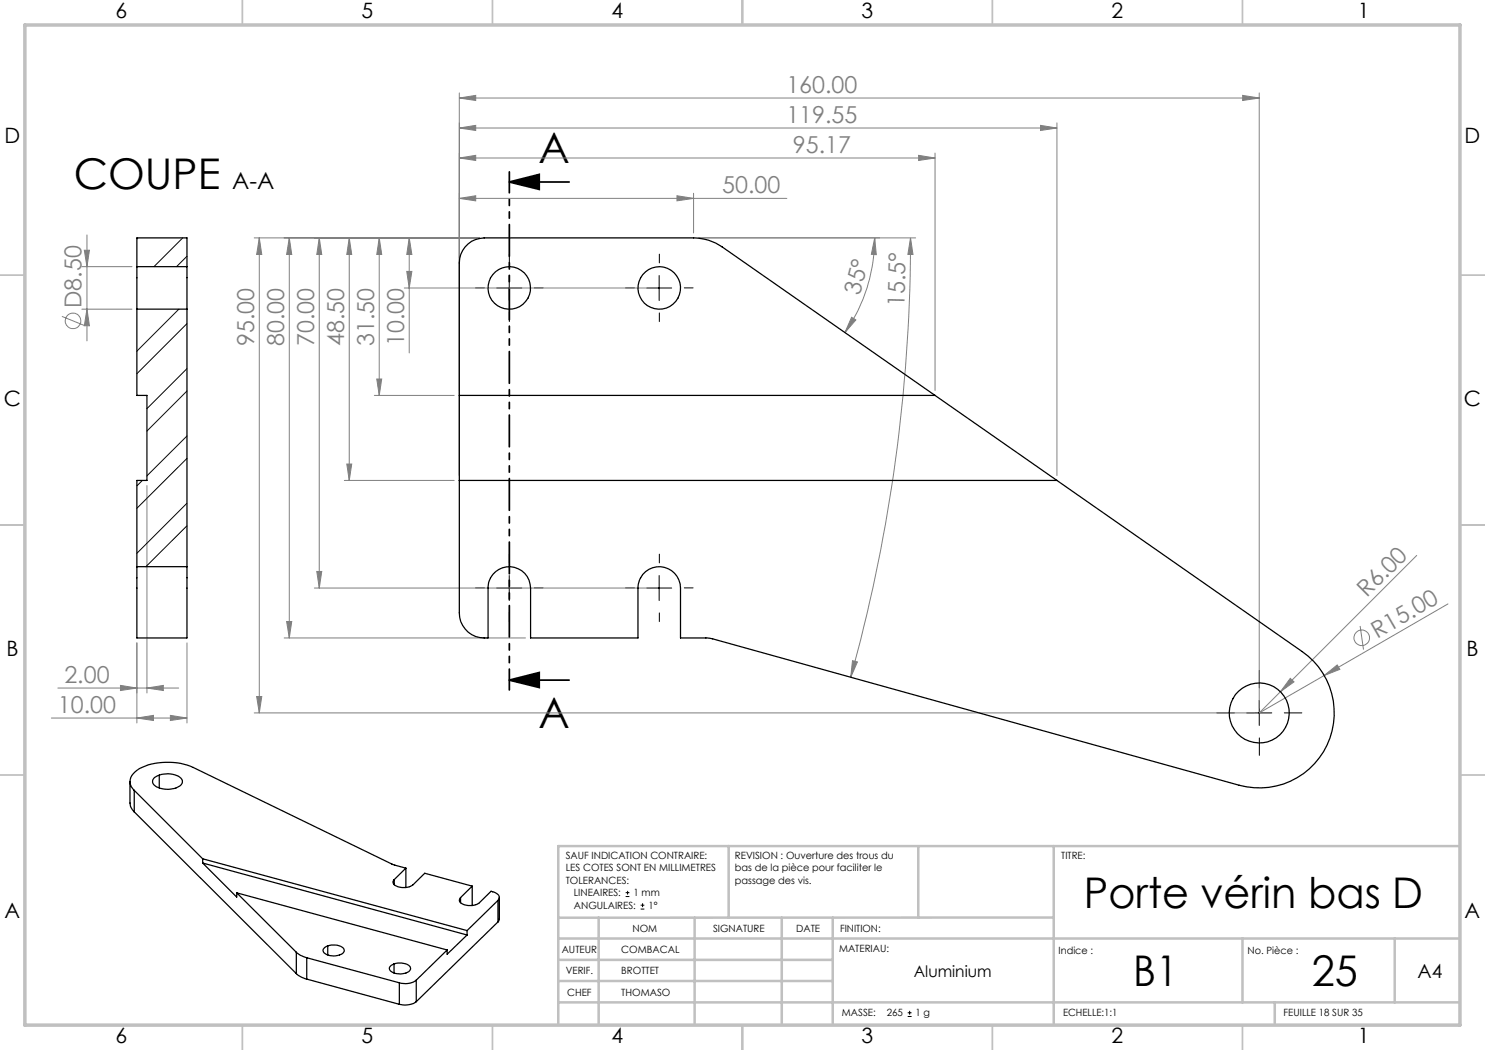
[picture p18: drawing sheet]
<svg xmlns="http://www.w3.org/2000/svg" width="297mm" height="210mm" viewBox="0 0 297 210" stroke-linecap="round" stroke-linejoin="round" font-family="sans-serif">
<defs><g id="words">
<g font-size="8.5">
<text x="107.7" y="32.6">A</text>
<text x="14.7" y="37.9">COUPE</text>
<text x="107.7" y="145.6">A</text>
<text x="216.8" y="181.7">Porte vérin bas D</text>
<text x="226.6" y="197.1">B1</text>
<text x="262.4" y="197.1">25</text>
</g>
<g font-size="4.7" fill="#808080">
<text x="157.3" y="18.6">160.00</text>
<text x="157.3" y="24.6">119.55</text>
<text x="158.6" y="30.6">95.17</text>
<text x="144.5" y="38.6">50.00</text>
<text x="172" y="59.1" transform="rotate(-75 172 59.1)">35°</text>
<text x="16.3" y="61.6" transform="rotate(-90 16.3 61.6)">D8.50</text>
<text x="180.9" y="61.4" transform="rotate(-89 180.9 61.4)">15.5°</text>
<text x="50.9" y="69.3" transform="rotate(-90 50.9 69.3)">95.00</text>
<text x="56.9" y="69.3" transform="rotate(-90 56.9 69.3)">80.00</text>
<text x="62.9" y="69.3" transform="rotate(-90 62.9 69.3)">70.00</text>
<text x="68.9" y="69.3" transform="rotate(-90 68.9 69.3)">48.50</text>
<text x="74.9" y="69.3" transform="rotate(-90 74.9 69.3)">31.50</text>
<text x="80.9" y="69.3" transform="rotate(-90 80.9 69.3)">10.00</text>
<text x="273.3" y="119.7" transform="rotate(-45 273.3 119.7)">R6.00</text>
<text x="275.4" y="127.7" transform="rotate(-30 275.4 127.7)">R15.00</text>
<text x="12.9" y="136.6">2.00</text>
<text x="11.6" y="142.6">10.00</text>
</g>
<text font-size="4.7" x="46.4" y="37.8">A-A</text>
<g font-size="4.2">
<text x="23.1" y="3.6">6</text>
<text x="72.3" y="3.6">5</text>
<text x="122.3" y="3.6">4</text>
<text x="172.3" y="3.6">3</text>
<text x="222.3" y="3.6">2</text>
<text x="271.6" y="3.6">1</text>
<text x=".9" y="28.6">D</text>
<text x="292.9" y="28.6">D</text>
<text x=".8" y="81.1">C</text>
<text x="292.8" y="81.1">C</text>
<text x="1.3" y="131.1">B</text>
<text x="293.3" y="131.1">B</text>
<text x=".9" y="183.6">A</text>
<text x="292.9" y="183.6">A</text>
<text x="23.1" y="208.6">6</text>
<text x="72.3" y="208.6">5</text>
<text x="122.3" y="208.6">4</text>
<text x="172.3" y="208.6">3</text>
<text x="222.3" y="208.6">2</text>
<text x="271.6" y="208.6">1</text>
</g>
<text font-size="3.9" x="283.5" y="195.6">A4</text>
<text font-size="3.2" x="182.8" y="195.5">Aluminium</text>
<g font-size="2">
<text x="113.1" y="171.8">SAUF INDICATION CONTRAIRE:</text>
<text x="147" y="171.8">REVISION : Ouverture des trous du</text>
<text x="212.3" y="171.8">TITRE:</text>
<text x="113.1" y="174.3">LES COTES SONT EN MILLIMETRES</text>
<text x="113.1" y="176.8">TOLERANCES:</text>
<text x="114.8" y="179.3">LINEAIRES:</text>
<text x="126.7" y="179.3">1 mm</text>
<text x="147" y="174.3">bas de la pièce pour faciliter le</text>
<text x="147" y="176.8">passage des vis.</text>
<text x="114.8" y="181.8">ANGULAIRES:</text>
<text x="129.7" y="181.8">1°</text>
<text x="112.4" y="190.5">AUTEUR</text>
<text x="124.3" y="190.5">COMBACAL</text>
<text x="126.5" y="186.4">NOM</text>
<text x="142.6" y="186.4">SIGNATURE</text>
<text x="159.2" y="186.4">DATE</text>
<text x="167.8" y="190.3">MATERIAU:</text>
<text x="168" y="186.4">FINITION:</text>
<text x="211.7" y="190.9">Indice :</text>
<text x="249.5" y="190.9">No. Pièce :</text>
<text x="113.1" y="194.9">VERIF.</text>
<text x="124.3" y="194.9">BROTTET</text>
<text x="113.4" y="199.2">CHEF</text>
<text x="124.3" y="199.2">THOMASO</text>
<text x="168.4" y="203.3">MASSE:</text>
<text x="177.3" y="203.3">265</text>
<text x="183.1" y="203.3">1 g</text>
<text x="212.6" y="203.3">ECHELLE:1:1</text>
<text x="256.7" y="203.3">FEUILLE 18 SUR 35</text>
</g>
</g></defs>
<g fill="none" stroke="#808080" stroke-width=".2">
<path d="M91.9 19.6l3.2-.5v1zM91.9 18.6v76.5M91.9 19.6h159.9M248.5 19.1l3.3 .5-3.3 .5zM251.8 18.6v123M91.9 39.7l3.2-.6v1.1zM91.9 31.6l3.2-.5v1zM91.9 25.6l3.2-.5v1zM91.9 39.7h65.5M91.9 31.6h95.1M91.9 25.6h119.5M135.4 39.1l3.3 .6-3.3 .5z"/>
<path d="M138.7 38.7v7.9M183.7 31.1l3.3 .5-3.3 .5zM187 30.6v47.5M208.1 25.1l3.3 .5-3.3 .5zM211.4 24.6v70.5M16.4 53.3h10M16.9 50.1h1l-.5 3.2zM17.4 47v21.2M50.8 47.6h45M51.9 47.6l.5 3.3h-1.1zM51.9 47.6v95M57.9 47.6l.4 3.3h-1z"/>
<path d="M57.9 47.6v80M63.9 47.6l.4 3.3h-.9zM63.9 47.6v70M69.8 47.6l.5 3.3h-.9zM69.9 47.6v48.5M75.8 47.6l.5 3.3h-.9zM75.8 47.6v31.5M80.9 57.6h49.9M81.4 54.3h1l-.6 3.3zM81.8 47.6l.6 3.3h-1zM81.8 47.6v23M139.7 47.6h43.4"/>
<path d="M174.9 47.6l.4 3.3h-1zM174.9 47.6a32.8 32.8 0 0 1-5.9 18.9M182.1 47.6l.5 3.3h-1zM182.1 47.6a328.3 328.3 0 0 1-12 87.9M12.4 63.3l4.4 1.8M16.4 61.8h10M17.4 61.8l.5 3.3h-1zM74.9 79.1h15.9M75.4 75.8h.9l-.5 3.3zM170.3 63.5l.9 .5-2.2 2.5zM29.4 97.1v41.5M68.9 96.1h21.9"/>
<path d="M69.4 92.8h.9l-.5 3.3zM62.9 117.6h67.9M63.4 114.3h.9l-.4 3.3zM283.4 111.1l-27.3 27.3M11.6 137.6h24.1M24.1 137.1l3.3 .5-3.3 .5zM27.4 128.6v16M29.4 137.6l3.3-.5v1zM37.4 128.6v16M51.3 139.3h1.1l-.5 3.3zM56.8 127.6h48.3M57.3 124.3h1l-.4 3.3z"/>
<path d="M170.5 132.1l1 .3-1.4 3.1zM258.1 135.7l.7 .7-2.7 2zM264.8 135.1l2.6-2.1 .6 .9zM264.8 135.1l-13 7.5 4.3-4.2M272 125.2l.7 4.7M289.6 120.8l-24.8 14.3M10.3 143.6h27.1M27.4 143.6l3.3-.5v1zM34.1 143.1l3.3 .5-3.3 .5zM50.8 142.6h200.1"/>
<circle cx="14.6" cy="64.2" r="1.55"/>
<circle cx="272.4" cy="127.6" r="1.55"/>
</g>
<g fill="none" stroke="#000" stroke-width=".2">
<path d="M99.3 57.6h5.1M101.8 55.1v5M129.4 57.6h4.9M131.8 55.1v5M99.3 117.6h5.1M101.8 115.1v5M129.4 117.6h4.9M131.8 115.1v5M249.3 142.6h5.1M251.8 140.1v5M125.1 179.3h.8M125.1 178.5h.8"/>
<path d="M125.5 178.2v.7M128.1 181.8h.8M128.1 181h.8M128.5 180.6v.8M181.5 203.3h.8M181.5 202.6h.8M181.9 202.2v.7"/>
</g>
<path d="M101.8 36.4l6-1.5v3zM101.8 36.4h12M101.8 136l6-1.5v3zM101.8 136h12" fill="none" stroke="#000" stroke-width=".35"/>
<g fill="none" stroke="#000" stroke-width=".2" stroke-dasharray="30.5 1.3 1.3 1.3">
<path d="M96.9 57.6h-1.8M101.9 52.6v-1.8M106.9 57.6h1.7M126.9 57.6h-1.8M131.9 52.6v-1.8M136.9 57.6h1.7M101.9 62.6v1.7M131.9 62.6v1.7M96.9 117.6h-1.8M101.9 112.6v-1.8M106.9 117.6h1.7M126.9 117.6h-1.8"/>
<path d="M131.9 112.6v-1.8M136.9 117.6h1.7M101.9 122.6v1.7M131.9 122.6v1.7M251.9 137.6v-3.5M246.9 142.6h-3.5M251.9 147.6v3.5M256.9 142.6h3.5"/>
</g>
<path d="M101.9 34.4v103.6" fill="none" stroke="#000" stroke-width=".35" stroke-dasharray="6.3 1.3 1.3 1.3 1.3 1.3" stroke-dashoffset="2.2"/>
<g fill="none" stroke="#c0c0c0" stroke-width=".35">
<path d="M48.5 0v5M98.5 0v5M148.5 0v5M198.5 0v5M248.5 0v5M0 55h5M292 55h5.1M0 105h5M292 105h5.1M0 155h5M292 155h5.1M48.5 205v5.1"/>
<path d="M98.5 205v5.1M148.5 205v5.1M198.5 205v5.1M248.5 205v5.1"/>
</g>
<g fill="none" stroke="#c0c0c0" stroke-width=".5">
<path d="M145.7 169.2v14.3M183.7 169.2v14.3M210.7 169.2v35.5M291.9 169.2h-180.2v35.5M111.9 196.2h54.6M111.9 192h54.6M111.9 187.7h180M119.7 183.5v21.2M138.9 183.5v21.2M156.4 183.5v21.2M166.5 183.5v21.2M210.7 183.5h-98.8"/>
<path d="M248.5 187.7v12.8M278.9 187.7v12.8M111.9 200.5h180M255 200.5v4.2"/>
</g>
<path d="M5 5h287v200h-287z" fill="none" stroke="#c0c0c0" stroke-width=".7"/>
<path d="M101.8 36.4l6-1.5v3zM101.8 136l6-1.5v3z" fill="#000"/>
<g fill="#808080">
<path d="M264.8 135.1l2.6-2.1 .6 .9z"/>
<path d="M258.1 135.7l.7 .7-2.7 2z"/>
<path d="M91.9 19.6l3.2-.5v1zM248.5 19.1l3.3 .5-3.3 .5z"/>
<path d="M91.9 39.7l3.2-.6v1.1zM135.4 39.1l3.3 .6-3.3 .5z"/>
<path d="M91.9 31.6l3.2-.5v1zM183.7 31.1l3.3 .5-3.3 .5z"/>
<path d="M91.9 25.6l3.2-.5v1zM208.1 25.1l3.3 .5-3.3 .5z"/>
<path d="M27.4 143.6l3.3-.5v1zM34.1 143.1l3.3 .5-3.3 .5z"/>
<path d="M24.1 137.1l3.3 .5-3.3 .5zM29.4 137.6l3.3-.5v1z"/>
<path d="M170.3 63.5l.9 .5-2.2 2.5zM174.9 47.6l.4 3.3h-1z"/>
<path d="M170.5 132.1l1 .3-1.4 3.1zM182.1 47.6l.5 3.3h-1z"/>
<path d="M75.8 47.6l.5 3.3h-.9zM75.4 75.8h.9l-.5 3.3zM69.8 47.6l.5 3.3h-.9zM69.4 92.8h.9l-.5 3.3zM81.8 47.6l.6 3.3h-1zM81.4 54.3h1l-.6 3.3zM63.9 47.6l.4 3.3h-.9zM63.4 114.3h.9l-.4 3.3zM57.9 47.6l.4 3.3h-1zM57.3 124.3h1l-.4 3.3zM51.9 47.6l.5 3.3h-1.1zM51.3 139.3h1.1l-.5 3.3z"/>
<path d="M16.9 50.1h1l-.5 3.2zM17.4 61.8l.5 3.3h-1z"/>
</g>
<g fill="none" stroke="#000" stroke-width=".25">
<path d="M27.4 53.3v8.5M27.4 53.3v-5.7h10v5.7M27.4 53.3h10M37.4 53.3v8.5M27.4 61.8v17.3h2v17h-2v17.2M27.4 61.8h10M37.4 61.8v51.5M91.9 79.1h95.1M187 79.1l-42.6-29.7a9.9 9.9 0 0 0-5.7-1.8h-41.9a5 5 0 0 0-4.9 5v70a5 5 0 0 0 5.7 5v-10a4.3 4.3 0 0 1 4.3-4.3 4.3 4.3 0 0 1 4.2 4.3v10h21.5v-10a4.3 4.3 0 0 1 4.3-4.3 4.3 4.3 0 0 1 4.2 4.3v10h5.4l1 .2 105.3 29.2a15 15 0 0 0 17.6-8 15 15 0 0 0-5-18.7l-49-34.2M187 79.1l24.4 17M91.9 96.1h119.5M27.4 113.3v14.3h10v-14.3"/>
<path d="M27.4 113.3h10M26 156.3v4.6l.3 .7 .5 .8M26.8 158.1a2.4 2.4 0 0 1 .6-4.1 12.7 12.7 0 0 1 11.2-.5l40 19.4 2.6 .7M26.8 158.1l13.7 13.7M26.8 158.1v4.3M30.9 155.5a4.7 4.7 0 0 1 5.3 .2 1.09 1.09 0 0 1-.7 1.7 4.7 4.7 0 0 1-4.7-.5l-.3-.7zM31.9 155v2.6M26.8 162.4l32.5 32.3M40.5 171.8v.8M40.5 172.6l6.8 6.8v-.8M40.5 172.6l52.9 14.4M40.5 171.8l52.9 14.3"/>
<path d="M47.3 178.6l42.1 11.4M47.3 178.6l12 11.9M78.8 175.9a.75 .75 0 0 0-.2 .8 .75 .75 0 0 0 .7 .5 3.2 3.2 0 0 0 3.3-.3l2.3-2.2 9.5 2.5M78.8 175.9v1M81.2 173.6l-2.4 2.3M81.2 173.6v3.9M92.1 179.5l-.1 .2a.78 .78 0 0 0 .6 1.1 3.2 3.2 0 0 0 3.3-.3l2.3-2.2a1.56 1.56 0 0 1 1.6 1.4l-.2 .4M92.1 179.5v1M94.4 177.2l-2.3 2.3M94.4 177.2v3.9M99.9 179.5v4.3l-.3 .6M59.3 190.5a4.6 4.6 0 0 0 2 1"/>
<path d="M59.3 194.7a4.6 4.6 0 0 0 2 1.1M59.3 190.5v4.2M61.3 191.5l18.6 5.1M61.3 195.8l18.6 5.1M61.3 191.5v4.3M64.8 189.6a3.2 3.2 0 0 1 4 .2 .89 .89 0 0 1-.9 1.2 3 3 0 0 1-3.2-.6 .57 .57 0 0 1 .1-.8zM65.5 189.2v1.8M78.1 193.2a3.2 3.2 0 0 1 3.9 .1 .92 .92 0 0 1-.8 1.3 3.2 3.2 0 0 1-3.2-.6 .57 .57 0 0 1 .1-.8zM78.8 192.8v1.8M79.9 196.6v4.3M83.3 196a3.8 3.8 0 0 1-3.4 .6M83.3 196v4.3"/>
<path d="M89.4 190l-6.1 6M93.4 187l-4 3.8v-.8M93.4 186.1v.9M99.6 180.1l-6.2 6M99.6 180.1v4.3M99.6 184.4l-16.3 15.9M83.3 200.3a4.1 4.1 0 0 1-3.4 .6"/>
<circle cx="101.8" cy="57.6" r="4.3"/>
<circle cx="131.9" cy="57.6" r="4.2"/>
<circle cx="251.9" cy="142.6" r="6"/>
</g>
<path d="M27.6 47.6l-.2 .2M36.5 47.6l-5.7 5.7M37.4 51.3l-2.1 2M35.8 61.8l-8.4 8.4M37.4 73.7l-8 8M37.4 64.7l-10 10M37.4 78.2l-8 8M28.5 96.1l-1.1 1.1M37.4 87.2l-8 8M37.4 91.7l-10 10M37.4 100.6l-10 10.1M37.4 105.2l-8.2 8.1" fill="none" stroke="#000" stroke-width=".2"/>
<use href="#words"/>
</svg>
